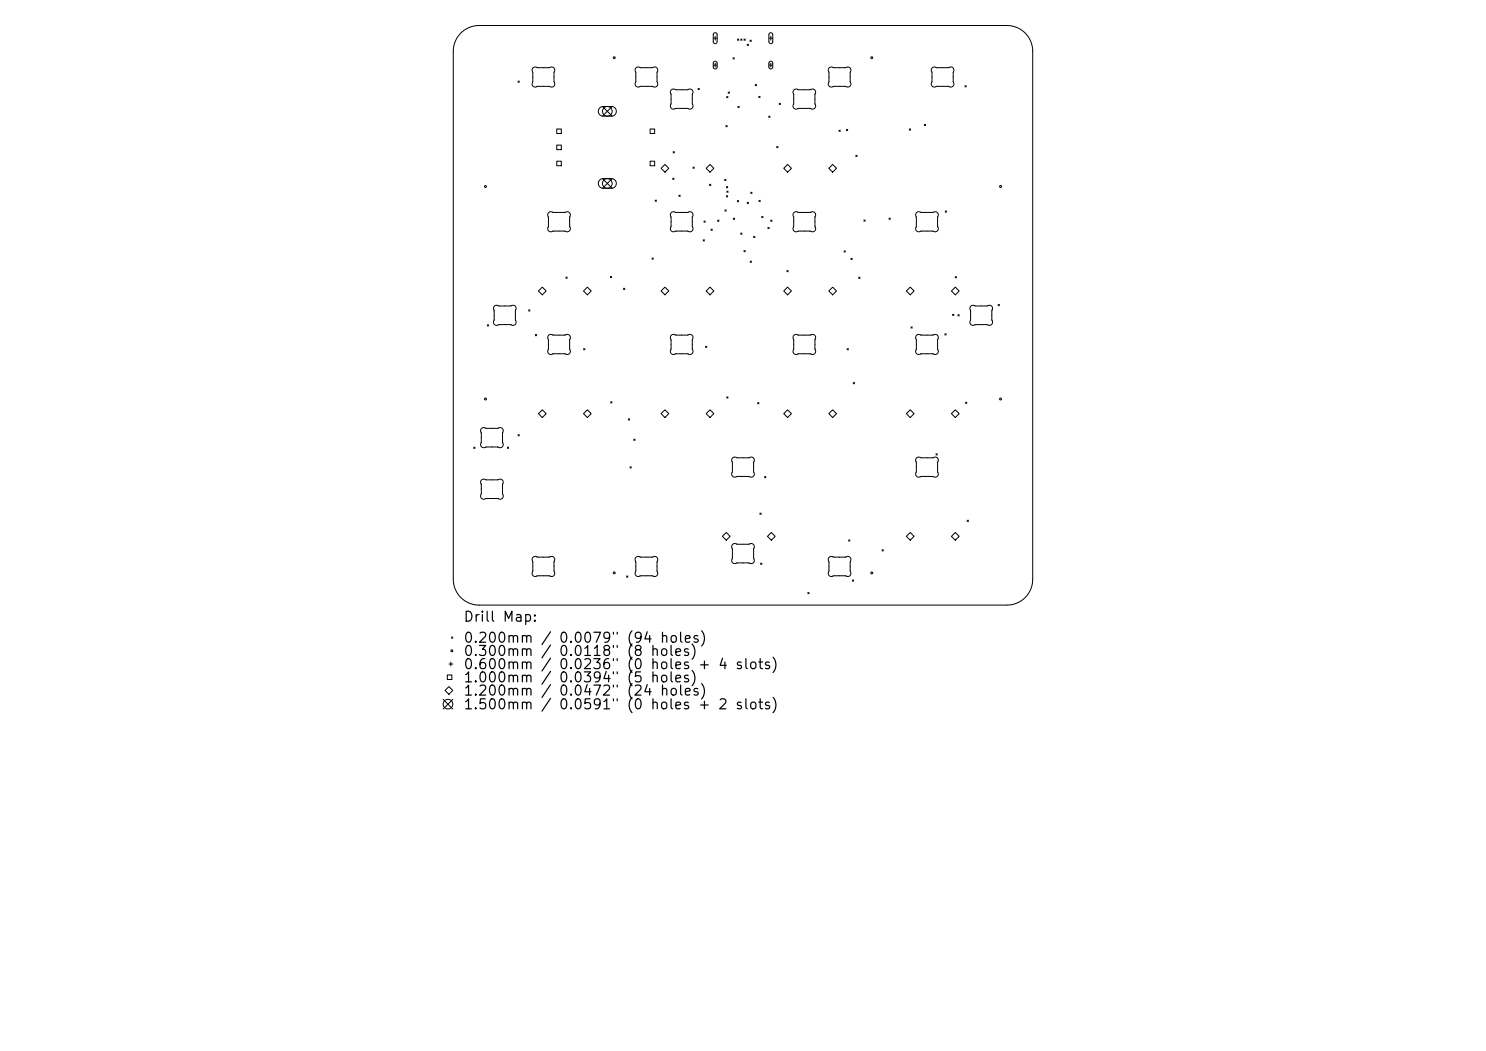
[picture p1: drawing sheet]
<svg xmlns="http://www.w3.org/2000/svg" width="297mm" height="210mm" viewBox="0 0 297 210" stroke-linecap="round" stroke-linejoin="round" font-family="sans-serif">
<defs><g id="words">
<g font-size="2">
<text x="92.5" y="124.7">Drill Map:</text>
<text x="92.5" y="128.9">0.200mm / 0.0079&quot; (94 holes)</text>
<text x="92.5" y="131.6">0.300mm</text>
<text x="111.5" y="131.6">0.0118&quot; (8</text>
<text x="92.5" y="134.2">0.600mm</text>
<text x="92.5" y="136.9">1.000mm / 0.0394&quot; (5 holes)</text>
<text x="111.5" y="134.2">0.0236&quot; (0 holes + 4 slots)</text>
<text x="92.5" y="139.5">1.200mm</text>
<text x="92.5" y="142.2">1.500mm</text>
<text x="111.5" y="139.5">0.0472&quot; (24</text>
<text x="111.5" y="142.2">0.0591&quot; (0 holes + 2 slots)</text>
</g>
</g></defs>
<g fill="none" stroke="#000" stroke-width=".2">
<path d="M92.1 6.6a5.1 5.1 0 0 1 3.6-1.5h105.6a5.1 5.1 0 0 1 5.1 5.1v105.6a5.1 5.1 0 0 1-5.1 5.1h-105.6a5.1 5.1 0 0 1-5.1-5.1v-105.6a5.1 5.1 0 0 1 1.5-3.6zM103.5 16.2l.3 .2M103.8 16.2l-.3 .2M106.5 13.6l.5-.2 .5 .1h2.2l.6-.1 .4 .1 .2 .5-.2 .5v1.8l.2 .5-.2 .4-.5 .2-.5-.1h-2.2l-.5 .1-.4-.2-.3-.4 .2-.5v-1.8l-.2-.5zM127.1 13.6l.5-.2 .5 .1h2.2l.6-.1 .4 .1 .2 .5-.2 .5v1.8l.2 .5-.2 .4-.5 .2-.5-.1h-2.2l-.6 .1-.4-.2-.2-.4 .2-.5v-1.8l-.2-.5zM134.2 18l.4-.2 .5 .1h2.3l.5-.1 .4 .1 .2 .5-.1 .5v1.8l.1 .5-.1 .4-.5 .2-.5-.1h-2.3l-.5 .1-.4-.1-.2-.5 .1-.5v-1.8l-.1-.5zM139.5 17.7l.3 .2M139.8 17.7l-.3 .2M142.6 7.6h.7M142.6 13h.7M142.7 6.7l.3-.1 .3 .3v1.5l-.3 .3h-.3l-.1-.3zM142.7 12.4l.3-.1 .3 .2v1l-.3 .3-.3-.1-.1-.2z"/>
<path d="M142.9 7.2v.8M142.9 12.6v.8M145.2 19.3l.3 .2M145.5 19.3l-.3 .2M145.5 18.4l.3 .2M145.8 18.4l-.3 .2M146.5 11.5l.3 .3M146.8 11.5l-.3 .3M147.4 7.8l.3 .3M147.7 7.8l-.3 .3M148.1 7.8l.2 .3M148.3 7.8l-.2 .3"/>
<path d="M148.7 7.8l.3 .3M149 7.8l-.3 .3M149.3 8.8l.3 .3M149.6 8.8l-.3 .3M149.9 8l.3 .3M150.2 8l-.3 .3M150.9 16.9l.3 .2M151.2 16.9l-.3 .2M151.7 19.3l.2 .2M151.9 19.3l-.2 .2M153.7 7.6h.7M153.7 13h.7"/>
<path d="M153.8 6.7l.4-.1 .2 .3v1.5l-.3 .3h-.3l-.1-.3zM153.8 12.4l.4-.1 .2 .2v1l-.2 .3-.3-.1-.2-.2zM154.1 7.2v.8M154.1 12.6v.8M158.7 18l.4-.2 .5 .1h2.3l.5-.1 .4 .1 .2 .5-.1 .5v1.8l.1 .5-.1 .4-.5 .2-.5-.1h-2.3l-.5 .1-.4-.1-.2-.5 .1-.5v-1.8l-.1-.5zM165.7 13.6l.5-.2 .5 .1h2.2l.6-.1 .4 .1 .2 .5-.2 .5v1.8l.2 .5-.2 .4-.5 .2-.5-.1h-2.2l-.6 .1-.4-.2-.2-.4 .2-.5v-1.8l-.2-.5zM186.3 13.6l.5-.2 .5 .1h2.2l.5-.1 .4 .1 .3 .5-.2 .5v1.8l.2 .5-.2 .4-.5 .2-.5-.1h-2.2l-.6 .1-.4-.2-.2-.4 .2-.5v-1.8l-.2-.5zM192.9 17.1l.2 .3M193.1 17.1l-.2 .3M111.3 25.8h.9v.9h-.9zM111.3 29h.9v.9h-.9zM111.3 32.2h.9v.9h-.9z"/>
<path d="M119.9 21.6l.6-.3h1.7a.97 .97 0 0 1 1 .9 .97 .97 0 0 1-1 1h-1.7a.97 .97 0 0 1-.8-.6 .97 .97 0 0 1 .2-1zM119.9 36l.6-.3h1.7a.97 .97 0 0 1 1 1 .97 .97 0 0 1-1 .9h-1.7a.97 .97 0 0 1-.8-.6 .97 .97 0 0 1 .2-1zM120.4 21.3l1.9 1.9M120.4 35.7l1.9 1.9M122.3 21.3l-1.9 1.9M122.3 35.7l-1.9 1.9M129.9 25.8h.9v.9h-.9zM129.9 32.2h.9v.9h-.9zM130.9 40l.3 .2M131.2 40l-.3 .2M132.9 32.9l.8 .7-.8 .8-.8-.8zM134.5 35.6l.2 .3"/>
<path d="M134.5 30.3l.3 .3M134.7 35.6l-.2 .3M134.8 30.3l-.3 .3M135.7 39l.2 .3M135.9 39l-.2 .3M138.5 33.4l.3 .2M138.8 33.4l-.3 .2M141.8 36.8l.3 .3M141.9 32.9l.8 .7-.8 .8-.8-.8zM142.1 36.8l-.3 .3M144.8 35.8l.3 .3M145.1 25.1l.2 .2"/>
<path d="M145.1 35.8l-.3 .3M145.2 39.1l.2 .3M145.2 37.3l.3 .2M145.3 38.2l.2 .2M145.3 25.1l-.2 .2M145.4 39.1l-.2 .3M145.5 37.3l-.3 .2M145.5 38.2l-.2 .2M147.5 21.3l.2 .2M147.7 21.3l-.2 .2M150 38.4l.3 .3M150.3 38.4l-.3 .3"/>
<path d="M153.6 23.2l.3 .3M153.9 23.2l-.3 .3M155.2 29.3l.3 .2M155.5 29.3l-.3 .2M155.7 20.6l.3 .3M156 20.6l-.3 .3M157.4 32.9l.8 .7-.8 .8-.8-.8zM166.4 32.9l.8 .7-.8 .8-.8-.8zM167.7 26l.2 .3M167.9 26l-.2 .3M169.2 25.8l.2 .3M169.4 25.8l-.2 .3"/>
<path d="M171.1 31l.2 .3M171.3 31l-.2 .3M181.7 25.8l.3 .2M182 25.8l-.3 .2M184.7 24.8l.3 .3M185 24.8l-.3 .3M107.6 58.1l.8-.7 .8 .7-.8 .8zM109.7 42.5l.4-.2 .5 .1h2.3l.5-.1 .4 .2 .2 .4-.1 .5v1.8l.1 .5-.2 .4-.4 .2-.5-.1h-2.3l-.5 .1-.4-.1-.2-.5 .1-.5v-1.8l-.1-.5zM113.1 55.4l.3 .2M113.4 55.4l-.3 .2M116.6 58.1l.8-.7 .8 .7-.8 .8zM122 55.2l.3 .3"/>
<path d="M122.3 55.2l-.3 .3M124.6 57.6l.3 .3M124.9 57.6l-.3 .3M130.3 51.5l.3 .3M130.6 51.5l-.3 .3M132.1 58.1l.8-.7 .8 .7-.8 .8zM134.2 42.5l.4-.2 .5 .1h2.3l.5-.1 .4 .2 .2 .4-.1 .5v1.8l.1 .5-.1 .4-.5 .2-.5-.1h-2.3l-.5 .1-.4-.1-.2-.5 .1-.5v-1.8l-.1-.5zM140.5 47.9l.3 .3M140.7 44.2l.3 .2M140.8 47.9l-.3 .3M141 44.2l-.3 .2M141.1 58.1l.8-.7 .8 .7-.8 .8z"/>
<path d="M142.1 45.8l.3 .2M142.4 45.8l-.3 .2M143.4 44l.3 .2M143.7 44l-.3 .2M144.9 41.9l.2 .3M145.1 41.9l-.2 .3M146.6 43.6l.2 .2M146.8 43.6l-.2 .2M147.4 40.1l.2 .2M147.6 40.1l-.2 .2M148.1 46.6l.2 .2M148.3 46.6l-.2 .2"/>
<path d="M148.7 50.1l.3 .2M149 50.1l-.3 .2M149.3 40.4l.3 .3M149.6 40.4l-.3 .3M149.9 52.2l.3 .2M150.2 52.2l-.3 .2M150.6 47.2l.3 .3M150.9 47.2l-.3 .3M151.7 40l.2 .3M151.9 40l-.2 .3M152.2 43.2l.3 .3M152.5 43.2l-.3 .3"/>
<path d="M153.5 45.4l.2 .3M153.7 45.4l-.2 .3M154 44l.3 .2M154.3 44l-.3 .2M156.6 58.1l.8-.7 .8 .7-.8 .8zM157.3 54.1l.2 .2M157.5 54.1l-.2 .2M158.7 42.5l.4-.2 .5 .1h2.3l.5-.1 .4 .2 .2 .4-.1 .5v1.8l.1 .5-.1 .4-.5 .2-.5-.1h-2.3l-.5 .1-.4-.1-.2-.5 .1-.5v-1.8l-.1-.5zM165.6 58.1l.8-.7 .8 .7-.8 .8zM168.7 50.1l.3 .3M169 50.1l-.3 .3M170.1 51.6l.2 .3"/>
<path d="M170.3 51.6l-.2 .3M171.6 55.4l.3 .2M171.9 55.4l-.3 .2M172.7 43.9l.2 .3M172.9 43.9l-.2 .3M177.7 43.6l.2 .2M177.9 43.6l-.2 .2M181.2 58.1l.7-.7 .8 .7-.8 .8zM183.2 42.5l.4-.2 .5 .1h2.3l.5-.1 .4 .2 .2 .4-.1 .5v1.8l.1 .5-.1 .4-.5 .2-.5-.1h-2.3l-.5 .1-.4-.1-.2-.5 .2-.5-.1-1.8-.1-.5zM188.9 42.1l.3 .3M189.2 42.1l-.3 .3M190.2 58.1l.7-.7 .8 .7-.8 .8z"/>
<path d="M190.9 55.3l.3 .2M191.2 55.3l-.3 .2M97.4 64.9l.3 .2M97.7 64.9l-.3 .2M98.8 61.2l.5-.2 .5 .1h2.2l.5-.1 .4 .1 .3 .5-.2 .5v1.8l.2 .5-.2 .4-.5 .2-.5-.1h-2.2l-.6 .1-.4-.1-.2-.5 .2-.5v-1.8l-.2-.5zM105.7 61.9l.2 .3M105.9 61.9l-.2 .3M107 66.8l.3 .3M107.3 66.8l-.3 .3M109.7 67l.4-.2 .5 .2h2.3l.5-.2 .4 .2 .2 .5-.1 .4v1.8l.1 .5-.2 .4-.4 .2-.5-.1h-2.3l-.5 .1-.4-.1-.2-.5 .1-.5v-1.8l-.1-.5zM116.6 69.7l.3 .2M116.9 69.7l-.3 .2"/>
<path d="M134.2 67l.4-.2 .5 .2h2.3l.5-.2 .4 .2 .2 .5-.1 .5v1.7l.1 .5-.1 .4-.5 .2-.5-.1h-2.3l-.5 .1-.4-.1-.2-.5 .1-.5v-1.8l-.1-.5zM141 69.2l.3 .2M141.3 69.2l-.3 .2M145.3 79.3l.2 .3M145.5 79.3l-.2 .3M158.7 67l.4-.2 .5 .2h2.3l.5-.2 .4 .2 .2 .5-.1 .4v1.8l.1 .5-.1 .4-.5 .2-.5-.1h-2.3l-.5 .1-.4-.1-.2-.5 .1-.5v-1.8l-.1-.5zM169.3 69.7l.3 .2M169.6 69.7l-.3 .2M170.5 76.4l.3 .3M170.8 76.4l-.3 .3M182.1 65.3l.2 .3M182.3 65.3l-.2 .3"/>
<path d="M183.2 67l.4-.2 .5 .2h2.3l.5-.2 .4 .2 .2 .5-.1 .5v1.7l.1 .5-.1 .4-.5 .2-.5-.1h-2.3l-.5 .1-.4-.1-.2-.5 .2-.5-.1-1.8-.1-.5zM188.8 66.7l.3 .2M189.1 66.7l-.3 .2M190.4 62.8l.2 .3M190.6 62.8l-.2 .3M191.5 62.9l.2 .2M191.7 62.9l-.2 .2M194 61.2l.5-.2 .5 .1h2.2l.6-.1 .4 .1 .2 .5-.2 .5v1.8l.2 .5-.2 .4-.5 .2-.5-.1h-2.2l-.5 .1-.4-.1-.3-.5 .2-.5v-1.8l-.2-.5zM199.5 60.8l.2 .3M199.7 60.8l-.2 .3M94.7 89.3l.2 .3M94.9 89.3l-.2 .3"/>
<path d="M96.2 85.6l.5-.2 .5 .2h2.2l.6-.2 .4 .2 .2 .5-.2 .5v1.7l.2 .6-.2 .4-.5 .2-.5-.2h-2.2l-.5 .2-.4-.2-.2-.5 .1-.5v-1.8l-.1-.5zM96.2 95.9l.5-.2 .5 .2h2.2l.6-.2 .4 .2 .2 .5-.2 .5v1.7l.2 .5-.2 .4-.5 .3-.5-.2h-2.2l-.5 .2-.4-.2-.2-.5 .1-.5v-1.8l-.1-.5zM101.4 89.3l.3 .3M101.7 89.3l-.3 .3M103.5 86.8l.3 .3M103.8 86.8l-.3 .3M108.4 81.9l.8 .8-.8 .7-.8-.7zM116.6 82.7l.8-.8 .8 .8-.8 .7zM122.1 80.3l.2 .2M122.3 80.3l-.2 .2M125.6 83.7l.2 .2M125.8 83.7l-.2 .2"/>
<path d="M125.9 93.3l.3 .2M126.2 93.3l-.3 .2M126.7 87.7l.2 .3M126.9 87.7l-.2 .3M132.1 82.7l.8-.8 .8 .8-.8 .7zM141.1 82.7l.8-.8 .8 .8-.8 .7zM146.4 91.5l.5-.2 .5 .2h2.2l.6-.2 .4 .2 .2 .5-.2 .5v1.7l.2 .5-.2 .4-.5 .2-.5-.1h-2.3l-.5 .1-.4-.1-.2-.5 .2-.5v-1.8l-.2-.5zM151.4 80.4l.3 .3M151.7 80.4l-.3 .3M152.8 95.2l.3 .3M153.1 95.2l-.3 .3M156.6 82.7l.8-.8 .8 .8-.8 .7z"/>
<path d="M166.4 81.9l.8 .8-.8 .7-.8-.7zM181.2 82.7l.7-.8 .8 .8-.8 .7zM183.2 91.5l.4-.2 .5 .2h2.3l.5-.2 .4 .2 .2 .5-.1 .5v1.7l.1 .5-.1 .4-.5 .2-.5-.1h-2.3l-.5 .1-.4-.1-.2-.5 .2-.5-.1-1.8-.1-.5zM187.1 90.7l.2 .2M187.3 90.7l-.2 .2M190.2 82.7l.7-.8 .8 .8-.8 .7zM193 80.4l.2 .2M193.2 80.4l-.2 .2M106.5 111.3l.5-.1 .5 .1h2.3l.5-.1 .4 .1 .2 .5-.2 .5v1.8l.2 .5-.2 .4-.5 .2-.5-.2h-2.2l-.5 .2-.4-.2-.3-.4 .2-.5v-1.8l-.2-.5zM125.2 115.1l.3 .2M125.5 115.1l-.3 .2M127.1 111.3l.5-.1 .5 .1h2.3l.5-.1 .4 .1 .2 .5-.2 .5v1.8l.2 .5-.2 .4-.5 .2-.5-.2h-2.2l-.6 .2-.4-.2-.2-.4 .2-.5v-1.8l-.2-.5z"/>
<path d="M144.4 107.2l.8-.8 .7 .8-.7 .7zM146.4 108.8l.5-.2 .5 .2h2.2l.6-.2 .4 .2 .2 .4-.2 .5v1.8l.2 .5-.2 .4-.5 .2-.5-.1h-2.2l-.6 .1-.4-.1-.2-.5 .2-.5v-1.8l-.2-.5zM151.9 102.5l.2 .3M152 112.5l.3 .3M152.1 102.5l-.2 .3M152.3 112.5l-.3 .3M153.4 107.2l.8-.8 .7 .8-.7 .7zM161.5 118.4l.2 .3M161.7 118.4l-.2 .3M165.7 111.3l.5-.1 .5 .1h2.3l.5-.1 .4 .1 .2 .5-.2 .5v1.8l.2 .5-.2 .4-.5 .2-.5-.2h-2.2l-.6 .2-.4-.2-.2-.4 .2-.5v-1.8l-.2-.5zM169.6 107.9l.3 .2M169.9 107.9l-.3 .2"/>
<path d="M170.4 115.9l.2 .2M170.6 115.9l-.2 .2M176.3 109.8l.2 .3M176.5 109.8l-.2 .3M181.2 107.2l.7-.8 .8 .8-.8 .7zM190.2 107.2l.7-.8 .8 .8-.8 .7zM193.3 103.9l.3 .3M193.6 103.9l-.3 .3M88.6 139.7l1.9 2M89 138l.7-.8 .8 .8-.8 .7zM89.4 134.9h.9v.9h-.9zM89.7 132.7h.8"/>
<path d="M90.1 132.3v.8M90.2 127.3l.3 .2M90.5 127.3l-.3 .2M90.5 139.7l-1.9 2"/>
<circle cx="122.8" cy="11.5" r=".19"/>
<circle cx="174.2" cy="11.5" r=".19"/>
<circle cx="97" cy="37.3" r=".19"/>
<circle cx="121.4" cy="36.7" r=".97"/>
<circle cx="121.4" cy="22.2" r=".97"/>
<circle cx="200" cy="37.3" r=".19"/>
<circle cx="97" cy="79.7" r=".19"/>
<circle cx="200" cy="79.7" r=".19"/>
<circle cx="122.8" cy="114.5" r=".19"/>
<circle cx="174.2" cy="114.5" r=".19"/>
<circle cx="90.3" cy="130" r=".19"/>
<circle cx="89.5" cy="140.7" r=".96"/>
</g>
<use href="#words"/>
</svg>
